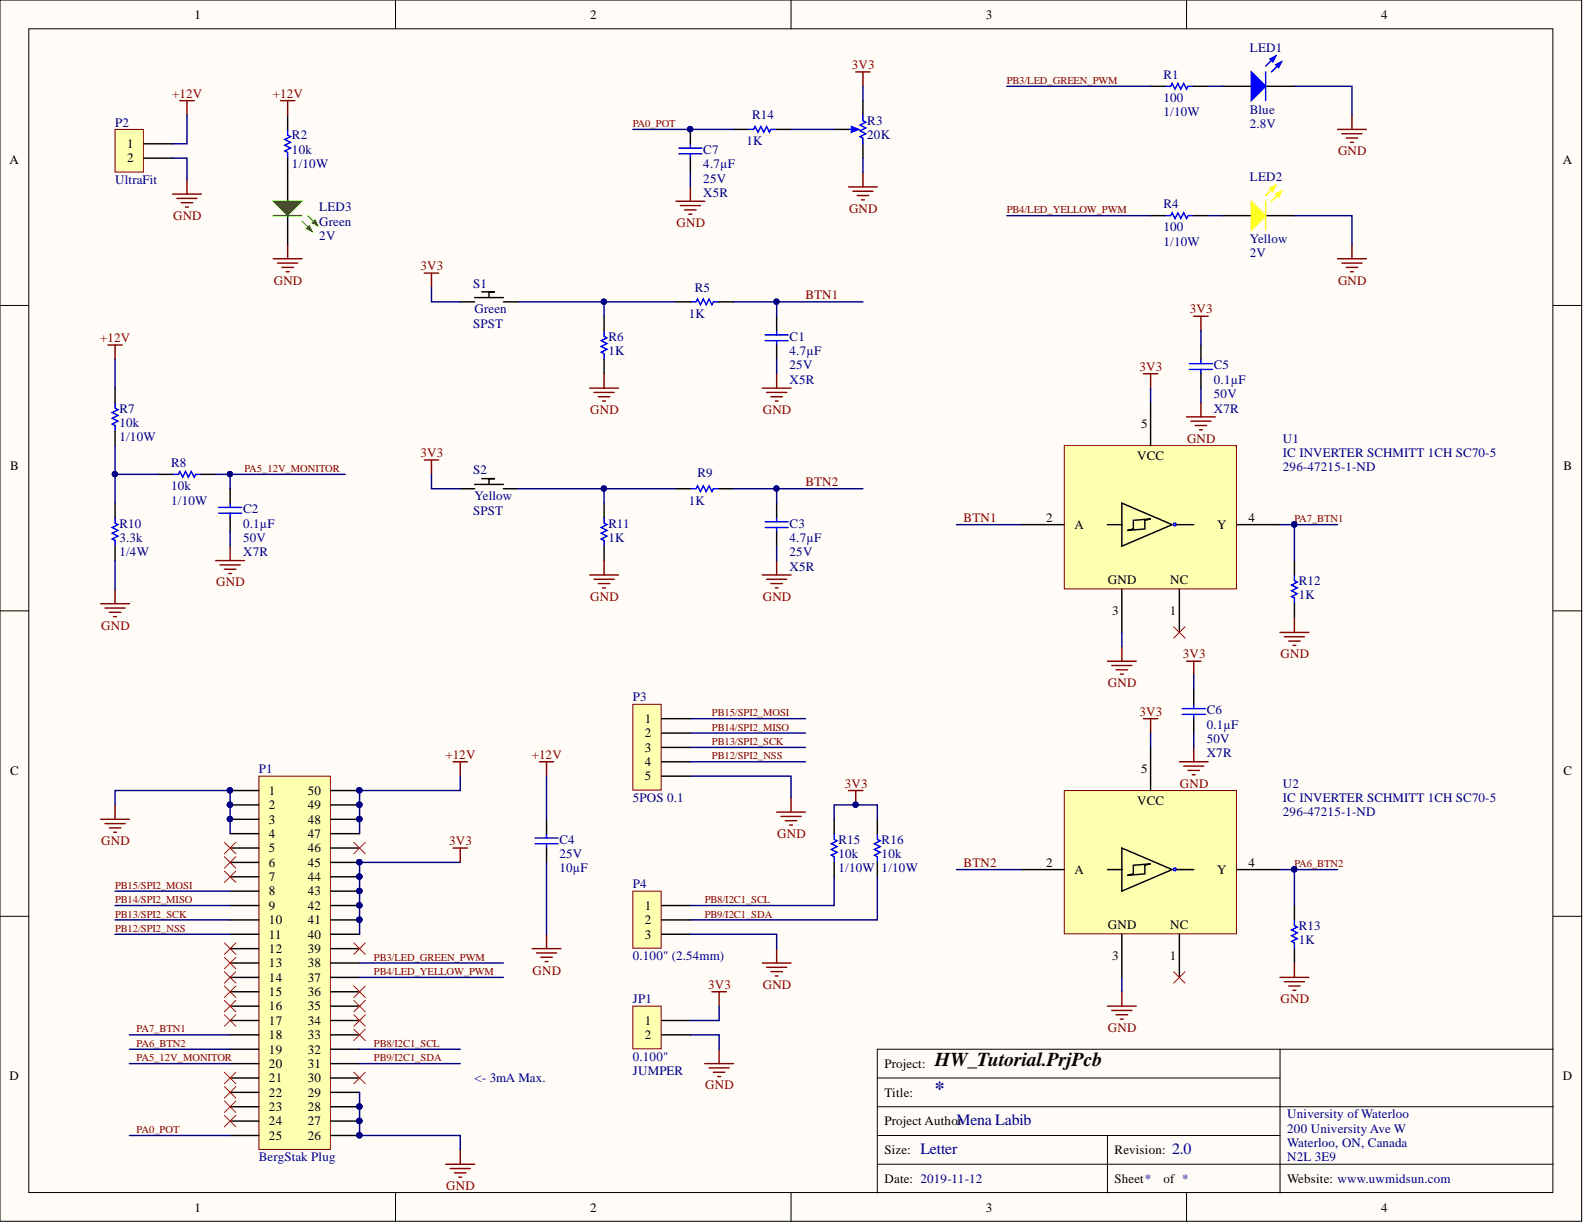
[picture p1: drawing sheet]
<svg xmlns="http://www.w3.org/2000/svg" width="279mm" height="216mm" viewBox="0 0 279 216" stroke-linecap="round" stroke-linejoin="round" font-family="sans-serif">
<defs><g id="words">
<text font-size="3.5" x="164.9" y="188.1">HW_Tutorial.PrjPcb</text>
<text font-size="3.5" fill="#000080" x="164.9" y="193.2">*</text>
<g font-size="2.8" fill="#000080">
<text x="162.4" y="203.5">Letter</text>
<text x="168.7" y="198.4">Mena Labib</text>
<text x="206.8" y="203.5">2.0</text>
</g>
<g font-size="2.3">
<text x="34.3" y="3.3">1</text>
<text x="104.1" y="3.3">2</text>
<text x="173.9" y="3.3">3</text>
<text x="243.6" y="3.3">4</text>
<text x="1.7" y="29">A</text>
<text x="22.4" y="26.1">1</text>
<text x="22.4" y="28.7">2</text>
<text x="275.7" y="29">A</text>
<text x="201.3" y="75.6">5</text>
<text x="1.8" y="82.8">B</text>
<text x="200.6" y="81.1">VCC</text>
<text x="275.8" y="82.8">B</text>
<text x="184.5" y="92">2</text>
<text x="189.5" y="93.3">A</text>
<text x="214.7" y="93.3">Y</text>
<text x="220.2" y="92">4</text>
<text x="195.4" y="102.9">GND</text>
<text x="206.4" y="102.9">NC</text>
<text x="196.2" y="108.5">3</text>
<text x="206.3" y="108.5">1</text>
<text x="113.7" y="127.5">1</text>
<text x="113.7" y="130.1">2</text>
<text x="1.8" y="136.7">C</text>
<text x="113.7" y="132.6">3</text>
<text x="113.7" y="135.1">4</text>
<text x="113.7" y="137.7">5</text>
<text x="201.3" y="136.4">5</text>
<text x="275.8" y="136.7">C</text>
<text x="47.4" y="140.2">1</text>
<text x="47.4" y="142.7">2</text>
<text x="54.3" y="142.7">49</text>
<text x="54.3" y="140.2">50</text>
<text x="200.6" y="142">VCC</text>
<text x="47.4" y="145.3">3</text>
<text x="47.4" y="147.8">4</text>
<text x="54.3" y="147.8">47</text>
<text x="54.3" y="145.3">48</text>
<text x="47.4" y="150.3">5</text>
<text x="47.4" y="152.9">6</text>
<text x="47.4" y="155.4">7</text>
<text x="54.3" y="155.4">44</text>
<text x="54.3" y="152.9">45</text>
<text x="54.3" y="150.3">46</text>
<text x="184.5" y="152.9">2</text>
<text x="189.5" y="154.1">A</text>
<text x="214.7" y="154.1">Y</text>
<text x="220.2" y="152.9">4</text>
<text x="47.4" y="158">8</text>
<text x="47.4" y="160.5">9</text>
<text x="54.3" y="160.5">42</text>
<text x="54.3" y="158">43</text>
<text x="113.7" y="160.5">1</text>
<text x="47.4" y="163">10</text>
<text x="47.4" y="165.6">11</text>
<text x="54.3" y="165.6">40</text>
<text x="54.3" y="163">41</text>
<text x="113.7" y="163">2</text>
<text x="113.7" y="165.6">3</text>
<text x="195.4" y="163.8">GND</text>
<text x="206.4" y="163.8">NC</text>
<text x="47.4" y="168.1">12</text>
<text x="47.4" y="170.6">13</text>
<text x="47.4" y="173.2">14</text>
<text x="54.3" y="173.2">37</text>
<text x="54.3" y="170.6">38</text>
<text x="54.3" y="168.1">39</text>
<text x="196.2" y="169.4">3</text>
<text x="206.3" y="169.4">1</text>
<text x="47.4" y="175.7">15</text>
<text x="47.4" y="178.2">16</text>
<text x="54.3" y="178.2">35</text>
<text x="54.3" y="175.7">36</text>
<text x="47.4" y="180.8">17</text>
<text x="47.4" y="183.3">18</text>
<text x="47.4" y="185.8">19</text>
<text x="54.3" y="185.8">32</text>
<text x="54.3" y="183.3">33</text>
<text x="54.3" y="180.8">34</text>
<text x="113.7" y="180.8">1</text>
<text x="113.7" y="183.3">2</text>
<text x="1.7" y="190.6">D</text>
<text x="47.4" y="188.4">20</text>
<text x="47.4" y="190.9">21</text>
<text x="54.3" y="190.9">30</text>
<text x="54.3" y="188.4">31</text>
<text x="156" y="188.4">Project:</text>
<text x="275.7" y="190.6">D</text>
<text x="47.4" y="193.4">22</text>
<text x="47.4" y="196">23</text>
<text x="54.3" y="196">28</text>
<text x="54.3" y="193.4">29</text>
<text x="156" y="193.4">Title:</text>
<text x="47.4" y="198.5">24</text>
<text x="47.4" y="201">25</text>
<text x="54.3" y="201">26</text>
<text x="54.3" y="198.5">27</text>
<text x="156" y="203.6">Size:</text>
<text x="156" y="198.5">Project Author</text>
<text x="196.6" y="203.6">Revision:</text>
<text x="156" y="208.7">Date: 2019-11-12</text>
<text x="196.6" y="208.7">Sheet*</text>
<text x="205.2" y="208.7">of *</text>
<text x="227.1" y="208.7">Website: www.uwmidsun.com</text>
<text x="34.3" y="213.7">1</text>
<text x="104.1" y="213.7">2</text>
<text x="173.9" y="213.7">3</text>
<text x="243.6" y="213.7">4</text>
</g>
<g font-size="2.3" fill="#000080">
<text x="220.5" y="9.1">LED1</text>
<text x="205.2" y="14">R1</text>
<text x="20.3" y="22.3">P2</text>
<text x="132.7" y="21.1">R14</text>
<text x="153" y="22.1">R3</text>
<text x="205.2" y="18">100</text>
<text x="205.2" y="20.5">1/10W</text>
<text x="220.5" y="20">Blue</text>
<text x="220.5" y="22.6">2.8V</text>
<text x="51.5" y="27.1">10k</text>
<text x="51.5" y="29.7">1/10W</text>
<text x="51.5" y="24.6">R2</text>
<text x="124.1" y="29.7">4.7µF</text>
<text x="124.1" y="27.1">C7</text>
<text x="131.7" y="25.6">1K</text>
<text x="153" y="24.6">20K</text>
<text x="20.3" y="32.5">UltraFit</text>
<text x="124.1" y="32.2">25V</text>
<text x="124.1" y="34.7">X5R</text>
<text x="220.5" y="32">LED2</text>
<text x="56.3" y="39.8">Green</text>
<text x="56.3" y="37.3">LED3</text>
<text x="205.2" y="40.8">100</text>
<text x="205.2" y="36.8">R4</text>
<text x="56.3" y="42.3">2V</text>
<text x="205.2" y="43.4">1/10W</text>
<text x="220.5" y="42.9">Yellow</text>
<text x="220.5" y="45.4">2V</text>
<text x="83.5" y="50.7">S1</text>
<text x="122.5" y="51.5">R5</text>
<text x="83.5" y="57.8">SPST</text>
<text x="83.7" y="55.3">Green</text>
<text x="121.5" y="56">1K</text>
<text x="107.3" y="60.1">R6</text>
<text x="107.3" y="62.6">1K</text>
<text x="139.3" y="62.6">4.7µF</text>
<text x="139.3" y="65.2">25V</text>
<text x="139.3" y="60.1">C1</text>
<text x="214.1" y="65.2">C5</text>
<text x="139.3" y="67.7">X5R</text>
<text x="214.1" y="67.7">0.1µF</text>
<text x="214.1" y="70.2">50V</text>
<text x="21.1" y="75.3">10k</text>
<text x="21.1" y="77.8">1/10W</text>
<text x="21.1" y="72.8">R7</text>
<text x="214.1" y="72.8">X7R</text>
<text x="30.2" y="82.4">R8</text>
<text x="83.5" y="83.7">S2</text>
<text x="226.3" y="83.2">296-47215-1-ND</text>
<text x="226.3" y="78.1">U1</text>
<text x="226.3" y="80.6">IC INVERTER SCHMITT 1CH SC70-5</text>
<text x="30.2" y="86.5">10k</text>
<text x="30.2" y="89">1/10W</text>
<text x="83.7" y="88.2">Yellow</text>
<text x="121.5" y="89">1K</text>
<text x="123" y="84.2">R9</text>
<text x="21.1" y="95.6">3.3k</text>
<text x="21.1" y="93.1">R10</text>
<text x="42.9" y="93.1">0.1µF</text>
<text x="42.9" y="95.6">50V</text>
<text x="42.9" y="90.5">C2</text>
<text x="83.5" y="90.8">SPST</text>
<text x="107.3" y="93.1">R11</text>
<text x="107.3" y="95.6">1K</text>
<text x="139.3" y="95.6">4.7µF</text>
<text x="139.3" y="93.1">C3</text>
<text x="21.1" y="98.1">1/4W</text>
<text x="42.9" y="98.1">X7R</text>
<text x="139.3" y="98.1">25V</text>
<text x="139.3" y="100.7">X5R</text>
<text x="229.1" y="103.2">R12</text>
<text x="229.1" y="105.7">1K</text>
<text x="111.6" y="123.7">P3</text>
<text x="212.8" y="128.5">0.1µF</text>
<text x="212.8" y="131.1">50V</text>
<text x="212.8" y="126">C6</text>
<text x="45.7" y="136.4">P1</text>
<text x="212.8" y="133.6">X7R</text>
<text x="111.6" y="141.5">5POS 0.1</text>
<text x="226.3" y="138.9">U2</text>
<text x="226.3" y="141.5">IC INVERTER SCHMITT 1CH SC70-5</text>
<text x="98.7" y="148.8">C4</text>
<text x="147.9" y="148.8">R15</text>
<text x="155.5" y="148.8">R16</text>
<text x="226.3" y="144">296-47215-1-ND</text>
<text x="98.7" y="151.4">25V</text>
<text x="98.7" y="153.9">10µF</text>
<text x="147.9" y="151.4">10k</text>
<text x="147.9" y="153.9">1/10W</text>
<text x="155.5" y="151.4">10k</text>
<text x="155.5" y="153.9">1/10W</text>
<text x="111.6" y="156.7">P4</text>
<text x="229.1" y="164">R13</text>
<text x="229.1" y="166.6">1K</text>
<text x="111.6" y="169.4">0.100&quot; (2.54mm)</text>
<text x="111.6" y="177">JP1</text>
<text x="83.7" y="190.9">&lt;- 3mA Max.</text>
<text x="111.6" y="187.1">0.100&quot;</text>
<text x="111.6" y="189.6">JUMPER</text>
<text x="227.1" y="197.2">University of Waterloo</text>
<text x="227.1" y="199.8">200 University Ave W</text>
<text x="227.1" y="202.3">Waterloo, ON, Canada</text>
<text x="45.7" y="204.9">BergStak Plug</text>
<text x="227.1" y="204.9">N2L 3E9</text>
</g>
<g font-size="2.3" fill="#800000">
<text x="30.4" y="17.2">+12V</text>
<text x="48.1" y="17.2">+12V</text>
<text x="150.3" y="12.2">3V3</text>
<text x="236" y="27.4">GND</text>
<text x="30.5" y="38.8">GND</text>
<text x="119.3" y="40.1">GND</text>
<text x="149.8" y="37.5">GND</text>
<text x="74.2" y="47.7">3V3</text>
<text x="48.3" y="50.2">GND</text>
<text x="142.1" y="52.7">BTN1</text>
<text x="236" y="50.2">GND</text>
<text x="209.9" y="55.3">3V3</text>
<text x="17.7" y="60.3">+12V</text>
<text x="201" y="65.4">3V3</text>
<text x="104.1" y="73">GND</text>
<text x="134.5" y="73">GND</text>
<text x="74.2" y="80.6">3V3</text>
<text x="209.4" y="78.1">GND</text>
<text x="142.1" y="85.7">BTN2</text>
<text x="170" y="92">BTN1</text>
<text x="38.1" y="103.4">GND</text>
<text x="104.1" y="106">GND</text>
<text x="134.5" y="106">GND</text>
<text x="17.8" y="111">GND</text>
<text x="208.6" y="116.1">3V3</text>
<text x="225.9" y="116.1">GND</text>
<text x="195.4" y="121.2">GND</text>
<text x="201" y="126.3">3V3</text>
<text x="78.6" y="133.9">+12V</text>
<text x="93.8" y="133.9">+12V</text>
<text x="149" y="138.9">3V3</text>
<text x="208.1" y="138.9">GND</text>
<text x="17.8" y="149.1">GND</text>
<text x="79.2" y="149.1">3V3</text>
<text x="137.1" y="147.8">GND</text>
<text x="170" y="152.9">BTN2</text>
<text x="93.9" y="171.9">GND</text>
<text x="124.9" y="174.4">3V3</text>
<text x="134.5" y="174.4">GND</text>
<text x="225.9" y="177">GND</text>
<text x="195.4" y="182">GND</text>
<text x="124.4" y="192.2">GND</text>
<text x="78.7" y="209.9">GND</text>
</g>
<g font-size="1.9" fill="#800000">
<text x="177.6" y="14.8">PB3/LED_GREEN_PWM</text>
<text x="111.6" y="22.4">PA0_POT</text>
<text x="177.6" y="37.6">PB4/LED_YELLOW_PWM</text>
<text x="43.1" y="83.2">PA5_12V_MONITOR</text>
<text x="228.3" y="92.1">PA7_BTN1</text>
<text x="125.6" y="126.3">PB15/SPI2_MOSI</text>
<text x="125.6" y="128.9">PB14/SPI2_MISO</text>
<text x="125.6" y="131.4">PB13/SPI2_SCK</text>
<text x="125.6" y="134">PB12/SPI2_NSS</text>
<text x="228.3" y="153">PA6_BTN2</text>
<text x="20.3" y="156.8">PB15/SPI2_MOSI</text>
<text x="20.3" y="159.3">PB14/SPI2_MISO</text>
<text x="20.3" y="161.8">PB13/SPI2_SCK</text>
<text x="124.3" y="159.3">PB8/I2C1_SCL</text>
<text x="124.3" y="161.8">PB9/I2C1_SDA</text>
<text x="20.3" y="164.4">PB12/SPI2_NSS</text>
<text x="66" y="169.4">PB3/LED_GREEN_PWM</text>
<text x="66" y="172">PB4/LED_YELLOW_PWM</text>
<text x="24.1" y="182.1">PA7_BTN1</text>
<text x="24.1" y="184.7">PA6_BTN2</text>
<text x="66" y="184.7">PB8/I2C1_SCL</text>
<text x="24.1" y="187.2">PA5_12V_MONITOR</text>
<text x="66" y="187.2">PB9/I2C1_SDA</text>
<text x="24.1" y="199.9">PA0_POT</text>
</g>
</g></defs>
<g fill="#fffcf8" stroke="#000" stroke-width=".18">
<path d="M0 0h279v215.4h-279z"/>
<path d="M5.1 5.1h268.8v205.3h-268.8z"/>
</g>
<g fill="none" stroke="#000" stroke-width=".18">
<path d="M69.8 0v5.1M139.5 0v5.1M209.3 0v5.1M0 53.9h5.1M274 53.9h5.1M0 107.8h5.1M274 107.8h5.1M0 161.6h5.1M274 161.6h5.1M154.8 195.2h119.2M154.8 190.1h71M225.8 185.1h-71v25.3"/>
<path d="M225.8 185.1v25.3M225.8 185.1h48.2M69.8 210.4v5.1M139.5 210.4v5.1M154.8 200.3h71M154.8 205.4h119.2M195.3 200.3v10.1M209.3 210.4v5.1"/>
</g>
<path d="M152.2 17.8v2.5M152.2 25.4v2.5M81.2 53.2h2.5M83.7 52.5h5.1M85 51.5h2.3h-1v1M88.8 53.2h2.5M81.2 86.2h2.5M83.7 85.4h5.1M85 84.4h2.3h-1v1M88.8 86.2h2.5" fill="none" stroke="#000" stroke-width=".25"/>
<path d="M149.7 22.8h1.2" fill="none" stroke="#00f" stroke-width=".25"/>
<path d="M150.2 22.3l1.3 .5-1.3 .5z" fill="#00f"/>
<path d="M150.2 22.3l1.3 .5-1.3 .5zM152.2 20.3v1l.5 .3-1 .5 1 .5-1 .5 1 .5-1 .5 .5 .2v1.1" fill="none" stroke="#00f" stroke-width=".25"/>
<path d="M215.6 15.2h5.1M223.2 15.2h5.1M147.1 22.8h2.6" fill="none" stroke="#000" stroke-width=".25"/>
<path d="M220.7 12.7l2.5 2.5-2.5 2.6z" fill="#00f"/>
<path d="M220.7 12.7l2.5 2.5-2.5 2.6zM225 9.9l-1.8 1.8M226 10.9l-1.7 1.8" fill="none" stroke="#00f" stroke-width=".25"/>
<path d="M225 11.4l1-.5-.5 1z" fill="#00f"/>
<path d="M225 11.4l1-.5-.5 1z" fill="none" stroke="#00f" stroke-width=".25"/>
<path d="M224 10.4l1-.5-.5 1z" fill="#00f"/>
<path d="M223.2 12.7v5.1M224 10.4l1-.5-.5 1z" fill="none" stroke="#00f" stroke-width=".25"/>
<path d="M215.6 38h5.1M223.2 38h5.1" fill="none" stroke="#000" stroke-width=".25"/>
<path d="M220.7 35.5l2.5 2.5-2.5 2.6z" fill="#ff0"/>
<path d="M220.7 35.5l2.5 2.5-2.5 2.6zM225 32.7l-1.8 1.8M226 33.7l-1.7 1.8" fill="none" stroke="#ff0" stroke-width=".25"/>
<path d="M225 34.2l1-.5-.5 1z" fill="#ff0"/>
<path d="M225 34.2l1-.5-.5 1z" fill="none" stroke="#ff0" stroke-width=".25"/>
<path d="M224 33.2l1-.5-.5 1z" fill="#ff0"/>
<path d="M223.2 35.5v5.1M224 33.2l1-.5-.5 1z" fill="none" stroke="#ff0" stroke-width=".25"/>
<path d="M121.8 53.2h1l.2-.5 .5 1.1 .6-1.1 .5 1.1 .5-1.1 .5 1.1 .2-.6h1M121.8 86.2h1l.2-.5 .5 1 .6-1 .5 1 .5-1 .5 1 .2-.5h1" fill="none" stroke="#00f" stroke-width=".25"/>
<path d="M119.2 53.2h2.6M126.8 53.2h2.6M119.2 86.2h2.6M126.8 86.2h2.6" fill="none" stroke="#000" stroke-width=".25"/>
<path d="M20.3 22.8h5v7.6h-5z" fill="#ffffb0" stroke="#800000" stroke-width=".18"/>
<path d="M25.4 25.4h5M25.4 27.9h5" fill="none" stroke="#000" stroke-width=".25"/>
<path d="M31.7 17.8h2.5M33 17.8v2.5M30.4 34.2h5.1M31.2 35h3.6M32 35.8h2M32.7 36.5h.5M33 31.7v2.5" fill="none" stroke="#800000" stroke-width=".25"/>
<path d="M45.7 136.9h12.6v65.8h-12.6z" fill="#ffffb0" stroke="#800000" stroke-width=".18"/>
<g fill="none" stroke="#000" stroke-width=".25">
<path d="M203 15.2h2.5M210.6 15.2h2.5M50.7 20.3v2.5M50.7 27.9v2.5M203 38h2.5M210.6 38h2.5M106.5 55.8v2.5M137 55.8v2.5M20.3 68.5v2.5M20.3 76.1v2.5M106.5 63.4v2.5M137 60.9v2.5"/>
<path d="M20.3 88.7v2.6M20.3 96.3v2.6M27.9 83.7h2.5M35.5 83.7h2.6M40.6 86.2v2.5M40.6 91.3v2.5M106.5 88.7v2.6M106.5 96.3v2.6M137 88.7v2.6M137 93.8v2.5M40.6 139.4h5.1M58.3 139.4h5.1"/>
<path d="M40.6 142h5.1M40.6 144.5h5.1M40.6 147h5.1M40.6 149.6h5.1M40.6 152.1h5.1M40.6 154.7h5.1M40.6 157.2h5.1M40.6 159.7h5.1M58.3 142h5.1M58.3 144.5h5.1M58.3 147h5.1M58.3 149.6h5.1"/>
<path d="M58.3 152.1h5.1M58.3 154.7h5.1M58.3 157.2h5.1M58.3 159.7h5.1M96.4 144.5v2.5M96.4 149.6v2.5M40.6 162.3h5.1M40.6 164.8h5.1M40.6 167.3h5.1M40.6 169.9h5.1M40.6 172.4h5.1M40.6 174.9h5.1"/>
<path d="M40.6 177.5h5.1M58.3 162.3h5.1M58.3 164.8h5.1M58.3 167.3h5.1M58.3 169.9h5.1M58.3 172.4h5.1M58.3 174.9h5.1M58.3 177.5h5.1M40.6 180h5.1M40.6 182.5h5.1M40.6 185.1h5.1M40.6 187.6h5.1"/>
<path d="M40.6 190.1h5.1M40.6 192.7h5.1M40.6 195.2h5.1M40.6 197.8h5.1M58.3 180h5.1M58.3 182.5h5.1M58.3 185.1h5.1M58.3 187.6h5.1M58.3 190.1h5.1M58.3 192.7h5.1M58.3 195.2h5.1M58.3 197.8h5.1"/>
<path d="M40.6 200.3h5.1M58.3 200.3h5.1"/>
</g>
<g fill="#000080" stroke="#000080" stroke-width=".18">
<circle cx="40.6" cy="139.4" r=".47"/>
<circle cx="40.6" cy="141.9" r=".47"/>
<circle cx="40.6" cy="144.5" r=".47"/>
<circle cx="63.4" cy="200.2" r=".47"/>
<circle cx="63.4" cy="197.7" r=".47"/>
<circle cx="63.4" cy="195.2" r=".47"/>
<circle cx="63.4" cy="162.2" r=".47"/>
<circle cx="63.4" cy="159.7" r=".47"/>
<circle cx="63.4" cy="157.2" r=".47"/>
<circle cx="63.4" cy="154.6" r=".47"/>
<circle cx="63.4" cy="152.1" r=".47"/>
<circle cx="63.4" cy="144.5" r=".47"/>
<circle cx="63.4" cy="141.9" r=".47"/>
<circle cx="63.4" cy="139.4" r=".47"/>
</g>
<g fill="none" stroke="#00f" stroke-width=".25">
<path d="M205.5 15.2h1l.3-.5 .5 1 .5-1 .5 1 .5-1 .5 1 .2-.5h1.1M50.7 22.8v1l.5 .3-1 .5 1 .5-1 .5 1 .5-1 .5 .5 .3v1M205.5 38h1l.3-.5 .5 1 .5-1 .5 1 .5-1 .5 1 .2-.5h1.1M106.5 58.3v1l.6 .3-1.1 .5 1.1 .5-1.1 .5 1.1 .5-1.1 .5 .5 .3v1M135 59.1h4M137 58.3v.8M20.3 71v1l.5 .3-1 .5 1 .5-1 .5 1 .5-1 .5 .5 .3v1M135 60.1h4M137 60.1v.8M20.3 91.3v1l.5 .2-1 .6 1 .5-1 .5 1 .5-1 .5 .5 .2v1M30.4 83.7h1.1l.2-.5 .5 1 .5-1 .5 1 .5-1 .5 1 .3-.5h1M38.6 90.5h4"/>
<path d="M38.6 89.5h4M40.6 88.7v.8M40.6 90.5v.8M106.5 91.3v1l.6 .2-1.1 .6 1.1 .5-1.1 .5 1.1 .5-1.1 .5 .5 .2v1M135 93.1h4M135 92h4M137 91.3v.7M137 93.1v.7M94.4 148.8h4M94.4 147.8h4M96.4 147v.8M96.4 148.8v.8"/>
</g>
<g fill="none" stroke="#800000" stroke-width=".25">
<path d="M49.5 17.8h2.5M50.7 17.8v2.5M150.9 12.7h2.6M152.2 12.7v2.5M149.7 33h5.1M150.4 33.7h3.6M151.2 34.5h2M152 35.2h.5M152.2 30.4v2.6M235.9 22.8h5.1M236.7 23.6h3.5M237.5 24.3h2"/>
<path d="M238.2 25.1h.5M238.5 20.3v2.5M48.2 45.6h5.1M49 46.4h3.5M49.7 47.2h2.1M50.5 47.9h.5M50.7 43.1v2.5M74.8 48.2h2.6M76.1 48.2v2.5M235.9 45.6h5.1M236.7 46.4h3.5M237.5 47.2h2"/>
<path d="M238.2 47.9h.5M238.5 43.1v2.5M19 60.9h2.6M20.3 60.9v2.5M104 68.5h5.1M104.8 69.2h3.5M105.5 70h2.1M106.3 70.7h.5M106.5 65.9v2.6M134.5 68.5h5M135.2 69.2h3.6M136 70h2"/>
<path d="M136.7 70.7h.5M137 65.9v2.6M38.1 98.9h5M38.8 99.6h3.6M40.6 96.3v2.6M74.8 81.1h2.6M76.1 81.1v2.6M106.5 98.9v2.5M137 98.9v2.5M17.8 106.5h5M18.5 107.2h3.6M19.3 108h2"/>
<path d="M20 108.8h.5M20.3 104v2.5M39.6 100.4h2M40.3 101.2h.5M104 101.4h5.1M104.8 102.2h3.5M105.5 102.9h2.1M106.3 103.7h.5M134.5 101.4h5M135.2 102.2h3.6M136 102.9h2M136.7 103.7h.5"/>
<path d="M79.9 134.4h2.5M81.2 134.4v2.5M95.1 134.4h2.6M96.4 134.4v2.5M17.8 144.5h5M18.5 145.3h3.6M19.3 146h2M20 146.8h.5M20.3 142v2.5M79.9 149.6h2.5M81.2 149.6v2.5M93.9 167.3h5"/>
<path d="M94.6 168.1h3.6M95.4 168.9h2M96.1 169.6h.6M96.4 164.8v2.5M78.6 205.4h5.1M79.4 206.1h3.6M80.2 206.9h2M80.9 207.6h.5M81.2 202.8v2.6"/>
</g>
<path d="M62.4 148.6l2 2M64.4 148.6l-2 2" fill="none" stroke="#f00" stroke-width=".18"/>
<path d="M187.7 78.6h30.4v25.3h-30.4z" fill="#ffffb0" stroke="#800000" stroke-width=".18"/>
<path d="M203 71v7.6M180.1 92.5h7.6M195.3 92.5h2.6v-3.8l8.9 3.8-8.9 3.8v-3.8M199.9 91.8l3.1-.3-1.1 .3v1.5l-3 .3 1-.3zM207.5 92.5h3.1M218.2 92.5h7.6M197.9 104v7.6M208 104v7.6" fill="none" stroke="#000" stroke-width=".25"/>
<circle cx="207.2" cy="92.5" r=".24" fill="none" stroke="#00f" stroke-width=".25"/>
<path d="M201.7 65.9h2.5M203 65.9v2.6M195.3 116.6h5.1M196.1 117.4h3.6M196.9 118.1h2M197.6 118.9h.5M197.9 114.1v2.5" fill="none" stroke="#800000" stroke-width=".25"/>
<path d="M207 110.5l2 2.1M209 110.5l-2 2.1" fill="none" stroke="#f00" stroke-width=".18"/>
<path d="M187.7 139.4h30.4v25.3h-30.4z" fill="#ffffb0" stroke="#800000" stroke-width=".18"/>
<g fill="none" stroke="#000" stroke-width=".25">
<path d="M50.7 30.4v5.1M50.7 38v5.1M211.8 60.9v2.5M211.8 65.9v2.6M228.3 98.9v2.5M228.3 106.5v2.5M203 131.8v7.6M210.6 121.7v2.5M210.6 126.8v2.5M180.1 153.4h7.6M195.3 153.4h2.6v-3.8l8.9 3.8-8.9 3.8v-3.8M199.9 152.6l3.1-.2-1.1 .2v1.5l-3 .3 1-.3z"/>
<path d="M207.5 153.4h3.1M218.2 153.4h7.6M228.3 159.7v2.6M197.9 164.8v7.6M208 164.8v7.6M228.3 167.3v2.6"/>
</g>
<g fill="none" stroke="#00f" stroke-width=".25">
<path d="M209.8 65.2h4.1M209.8 64.1h4.1M211.8 63.4v.7M211.8 65.2v.7M228.3 101.4v1l.5 .3-1 .5 1 .5-1 .5 1 .5-1 .5 .5 .3v1M208.5 126h4.1M208.5 125h4.1M210.6 124.2v.8M210.6 126v.8M228.3 162.3v1l.5 .2-1 .5 1 .5-1 .5 1 .6-1 .5 .5 .2v1"/>
<circle cx="207.2" cy="153.3" r=".24"/>
</g>
<g fill="none" stroke="#800000" stroke-width=".25">
<path d="M210.6 55.8h2.5M211.8 55.8v2.5M209.3 73.5h5.1M210.1 74.3h3.5M210.8 75.1h2M211.6 75.8h.5M211.8 71v2.5M209.3 116.6h2.5M210.6 116.6v2.6M225.8 111.6h5.1M226.5 112.3h3.6M227.3 113.1h2"/>
<path d="M228.1 113.8h.5M228.3 109v2.6M201.7 126.8h2.5M203 126.8v2.5M208 134.4h5.1M208.8 135.1h3.5M209.5 135.9h2.1M210.3 136.7h.5M210.6 131.8v2.6M195.3 177.5h5.1M196.1 178.2h3.6M196.9 179h2"/>
<path d="M197.6 179.8h.5M197.9 174.9v2.6M225.8 172.4h5.1M226.5 173.2h3.6M227.3 173.9h2M228.1 174.7h.5M228.3 169.9v2.5"/>
</g>
<g fill="none" stroke="#f00" stroke-width=".18">
<path d="M39.6 148.6l2 2M39.6 151.1l2 2M39.6 153.6l2 2.1M41.6 148.6l-2 2M41.6 151.1l-2 2M41.6 153.6l-2 2.1M39.6 166.3l2 2M39.6 168.9l2 2M39.6 171.4l2 2M39.6 173.9l2 2M39.6 176.5l2 2M39.6 179l2 2"/>
<path d="M41.6 166.3l-2 2M41.6 168.9l-2 2M41.6 171.4l-2 2M41.6 173.9l-2 2M41.6 176.5l-2 2M41.6 179l-2 2M62.4 173.9l2 2M62.4 179l2 2M62.4 176.5l2 2M62.4 166.3l2 2M64.4 179l-2 2M64.4 176.5l-2 2"/>
<path d="M64.4 173.9l-2 2M64.4 166.3l-2 2M207 171.4l2 2M209 171.4l-2 2M39.6 189.1l2 2.1M39.6 191.7l2 2M39.6 194.2l2 2M39.6 196.7l2 2.1M41.6 189.1l-2 2.1M41.6 191.7l-2 2M41.6 194.2l-2 2M41.6 196.7l-2 2.1"/>
<path d="M62.4 189.1l2 2.1M62.4 181.5l2 2.1M64.4 189.1l-2 2.1M64.4 181.5l-2 2.1"/>
</g>
<path d="M48.2 35.5h5.1l-2.6 2.5z" fill="#0f0"/>
<path d="M48.2 35.5h5.1l-2.6 2.5zM53.3 39.1l1.8 1.7M54.3 38l1.8 1.8" fill="none" stroke="#0f0" stroke-width=".25"/>
<path d="M54 40.3l.5-.5 .6 1z" fill="#0f0"/>
<path d="M54 40.3l.5-.5 .6 1z" fill="none" stroke="#0f0" stroke-width=".25"/>
<path d="M55.1 39.3l.5-.5 .5 1z" fill="#0f0"/>
<path d="M48.2 38h5.1M55.1 39.3l.5-.5 .5 1z" fill="none" stroke="#0f0" stroke-width=".25"/>
<path d="M119.7 27.1h4.1M119.7 26.1h4.1M121.8 25.4v.7M121.8 27.1v.8M131.9 22.8h1l.3-.5 .5 1 .5-1 .5 1 .5-1 .5 1 .3-.5h1" fill="none" stroke="#00f" stroke-width=".25"/>
<path d="M121.8 22.8v2.6M121.8 27.9v2.5M129.4 22.8h2.5M137 22.8h2.5" fill="none" stroke="#000" stroke-width=".25"/>
<circle cx="121.7" cy="22.8" r=".47" fill="#000080" stroke="#000080" stroke-width=".18"/>
<path d="M119.2 35.5h5.1M120 36.3h3.5M120.8 37h2M121.5 37.8h.5M121.8 33v2.5" fill="none" stroke="#800000" stroke-width=".25"/>
<path d="M111.6 157.2h5v10.1h-5z" fill="#ffffb0" stroke="#800000" stroke-width=".18"/>
<path d="M116.7 159.7h5.1M116.7 162.3h5.1M116.7 164.8h5.1" fill="none" stroke="#000" stroke-width=".25"/>
<path d="M111.6 177.5h5v7.5h-5z" fill="#ffffb0" stroke="#800000" stroke-width=".18"/>
<path d="M116.7 180h5.1M116.7 182.5h5.1" fill="none" stroke="#000" stroke-width=".25"/>
<path d="M111.6 124.2h5v15.2h-5z" fill="#ffffb0" stroke="#800000" stroke-width=".18"/>
<path d="M116.7 126.8h5.1M116.7 129.3h5.1M116.7 131.8h5.1M116.7 134.4h5.1M116.7 136.9h5.1M147.1 144.5v2.5M147.1 152.1v2.6M154.8 144.5v2.5M154.8 152.1v2.6" fill="none" stroke="#000" stroke-width=".25"/>
<g fill="none" stroke="#800000" stroke-width=".25">
<path d="M149.7 139.4h2.5M150.9 139.4v2.6M137 143.2h5.1M137.8 144h3.5M138.5 144.8h2M139.3 145.5h.5M139.5 140.7v2.5M125.6 174.9h2.5M126.8 174.9v2.6M134.5 169.9h5M135.2 170.6h3.6M136 171.4h2"/>
<path d="M136.7 172.1h.5M137 167.3v2.6M124.3 187.6h5.1M125.1 188.4h3.5M125.8 189.1h2.1M126.6 189.9h.5M126.8 185.1v2.5"/>
</g>
<path d="M147.1 147v1.1l.5 .2-1 .5 1 .5-1 .5 1 .5-1 .6 .5 .2v1M154.8 147v1.1l.5 .2-1.1 .5 1.1 .5-1.1 .5 1.1 .5-1.1 .6 .6 .2v1" fill="none" stroke="#00f" stroke-width=".25"/>
<g fill="#000080" stroke="#000080" stroke-width=".18">
<circle cx="150.9" cy="141.9" r=".47"/>
<circle cx="228.3" cy="92.5" r=".47"/>
<circle cx="106.5" cy="53.2" r=".47"/>
<circle cx="106.5" cy="86.2" r=".47"/>
<circle cx="63.4" cy="152.1" r=".47"/>
<circle cx="63.4" cy="154.6" r=".47"/>
<circle cx="63.4" cy="157.2" r=".47"/>
<circle cx="63.4" cy="159.7" r=".47"/>
<circle cx="63.4" cy="162.2" r=".47"/>
<circle cx="137" cy="86.2" r=".47"/>
<circle cx="137" cy="53.2" r=".47"/>
<circle cx="20.3" cy="83.6" r=".47"/>
<circle cx="40.6" cy="83.6" r=".47"/>
<circle cx="63.4" cy="139.4" r=".47"/>
<circle cx="63.4" cy="141.9" r=".47"/>
<circle cx="63.4" cy="144.5" r=".47"/>
<circle cx="63.4" cy="195.2" r=".47"/>
<circle cx="63.4" cy="197.7" r=".47"/>
<circle cx="63.4" cy="200.2" r=".47"/>
<circle cx="40.6" cy="144.5" r=".47"/>
<circle cx="40.6" cy="141.9" r=".47"/>
<circle cx="40.6" cy="139.4" r=".47"/>
<circle cx="228.3" cy="153.3" r=".47"/>
<circle cx="121.7" cy="22.8" r=".47"/>
</g>
<g fill="none" stroke="#000080" stroke-width=".25">
<path d="M152.2 15.2v2.6M177.6 15.2h25.4M213.1 15.2h2.5M228.3 15.2h10.2v5.1M30.4 27.9h2.6v3.8M33 20.3v5.1h-2.6M111.6 22.8h17.8M121.8 30.4v2.6M139.5 22.8h7.6M152.2 27.9v2.5M177.6 38h25.4M213.1 38h2.5"/>
<path d="M228.3 38h10.2v5.1M76.1 50.7v2.5h5.1M91.3 53.2h27.9M106.5 53.2v2.6M129.4 53.2h7.6v2.6M137 53.2h15.2M211.8 58.3v2.6M20.3 78.6v10.1M20.3 63.4v5.1M137 63.4v2.5M203 68.5v2.5M211.8 68.5v2.5"/>
<path d="M20.3 83.7h7.6M20.3 98.9v5.1M38.1 83.7h2.5v2.5M40.6 83.7h20.3M40.6 93.8v2.5M76.1 83.7v2.5h5.1M91.3 86.2h27.9M106.5 86.2v2.5M129.4 86.2h22.8M137 86.2v2.5M137 96.3v2.6M168.7 92.5h11.4"/>
<path d="M225.8 92.5h10.1M228.3 92.5v6.4M197.9 111.6v2.5M210.6 119.2v2.5M81.2 136.9v2.5h-17.8v7.6M96.4 136.9v7.6M121.8 136.9h17.7v3.8M121.8 134.4h20.3M121.8 131.8h20.3M121.8 129.3h20.3M121.8 126.8h20.3M203 129.3v2.5"/>
<path d="M210.6 129.3v2.5M20.3 142v-2.6h20.3v7.6M20.3 159.7h20.3M20.3 157.2h20.3M81.2 152.1h-17.8v12.7M96.4 152.1v12.7M147.1 154.7v5h-25.3M147.1 144.5v-2.5h7.7v2.5M154.8 154.7v7.6h-33M168.7 153.4h11.4M225.8 153.4h10.1M228.3 153.4v6.3"/>
<path d="M20.3 164.8h20.3M20.3 162.3h20.3M63.4 172.4h25.4M63.4 169.9h25.4M121.8 164.8h15.2v2.5M126.8 177.5v2.5h-5M197.9 172.4v2.5M22.8 182.5h17.8M22.8 185.1h17.8M22.8 187.6h17.8M63.4 192.7v7.6h17.8v2.5M63.4 185.1h17.8"/>
<path d="M63.4 187.6h17.8M121.8 182.5h5v2.6M22.8 200.3h17.8"/>
</g>
<use href="#words"/>
</svg>
